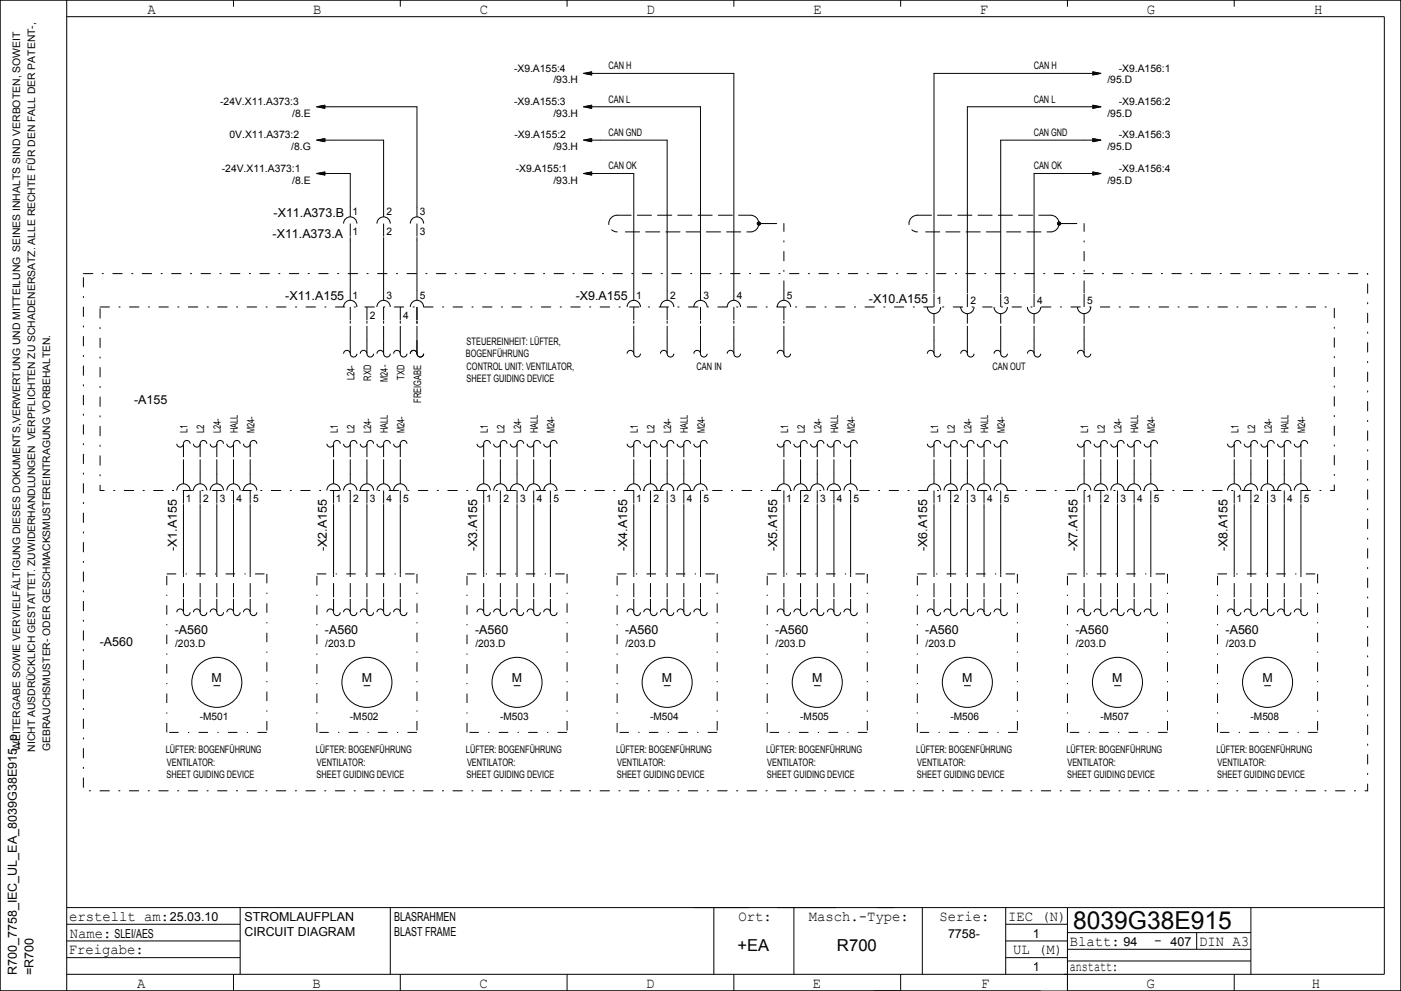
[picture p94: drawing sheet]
<svg xmlns="http://www.w3.org/2000/svg" width="420mm" height="297mm" viewBox="0 0 420 297" stroke-linecap="round" stroke-linejoin="round" font-family="sans-serif">
<defs><g id="words">
<text font-size="7.4" x="321.7" y="278.5">8039G38E915</text>
<g font-size="4.9">
<text x="221" y="285">+EA</text>
<text x="250.9" y="285">R700</text>
</g>
<g font-size="4.4">
<text x="44.3" y="4.2">A</text>
<text x="93.8" y="4.2">B</text>
<text x="143.9" y="4.2">C</text>
<text x="193.9" y="4.2">D</text>
<text x="243.8" y="4.2">E</text>
<text x="293.8" y="4.2">F</text>
<text x="343.8" y="4.2">G</text>
<text x="394" y="4.2">H</text>
<text x="20.7" y="276">erstellt am:</text>
<text x="221.4" y="276">Ort:</text>
<text x="242.5" y="276">Masch.­Type:</text>
<text x="281.6" y="276">Serie:</text>
<text x="302.2" y="276">IEC (N)</text>
<text x="20.9" y="281">Name:</text>
<text x="20.6" y="286">Freigabe:</text>
<text x="303.7" y="286">UL (M)</text>
<text x="320.7" y="283.5">Blatt:</text>
<text x="346" y="283.2">­</text>
<text x="359.5" y="283.5">DIN A3</text>
<text x="320.7" y="291">anstatt:</text>
<text x="41.1" y="296">A</text>
<text x="93.7" y="296">B</text>
<text x="143.7" y="296">C</text>
<text x="193.7" y="296">D</text>
<text x="243.7" y="296">E</text>
<text x="294.1" y="296">F</text>
<text x="343.7" y="296">G</text>
<text x="393.3" y="296">H</text>
</g>
<g font-size="3.7">
<text x="82" y="65">­X11.A373.B</text>
<text x="81.7" y="71.2">­X11.A373.A</text>
<text x="85.5" y="90">­X11.A155</text>
<text x="172.6" y="90">­X9.A155</text>
<text x="260.5" y="90.7">­X10.A155</text>
<text x="40.2" y="121">­A155</text>
<text x="53" y="165.2" transform="rotate(-90 53 165.2)">­X1.A155</text>
<text x="98" y="165.2" transform="rotate(-90 98 165.2)">­X2.A155</text>
<text x="143" y="165.2" transform="rotate(-90 143 165.2)">­X3.A155</text>
<text x="188" y="165.2" transform="rotate(-90 188 165.2)">­X4.A155</text>
<text x="233" y="165.2" transform="rotate(-90 233 165.2)">­X5.A155</text>
<text x="278" y="165.2" transform="rotate(-90 278 165.2)">­X6.A155</text>
<text x="323" y="165.2" transform="rotate(-90 323 165.2)">­X7.A155</text>
<text x="368" y="165.2" transform="rotate(-90 368 165.2)">­X8.A155</text>
<text x="52.4" y="190">­A560</text>
<text x="97.4" y="190">­A560</text>
<text x="142.4" y="190">­A560</text>
<text x="187.4" y="190">­A560</text>
<text x="232.4" y="190">­A560</text>
<text x="277.4" y="190">­A560</text>
<text x="322.4" y="190">­A560</text>
<text x="367.4" y="190">­A560</text>
<text x="29.9" y="193.5">­A560</text>
<text x="63.5" y="204.5">M</text>
<text x="108.4" y="204.5">M</text>
<text x="153.5" y="204.5">M</text>
<text x="198.4" y="204.5">M</text>
<text x="243.4" y="204.5">M</text>
<text x="288.4" y="204.5">M</text>
<text x="333.4" y="204.5">M</text>
<text x="378.5" y="204.5">M</text>
<text x="50.9" y="276">25.03.10</text>
<text x="73.3" y="276">STROMLAUFPLAN</text>
<text x="118.2" y="276">BLASRAHMEN</text>
<text x="34.3" y="281">SLEI/AES</text>
<text x="73.3" y="280.5">CIRCUIT DIAGRAM</text>
<text x="118.2" y="280.5">BLAST FRAME</text>
<text x="284.2" y="281">7758­</text>
<text x="309.6" y="281">1</text>
<text x="336.8" y="283.5">94</text>
<text x="350.9" y="283.5">407</text>
<text x="5" y="292.3" transform="rotate(-90 5 292.3)">R700_7758_IEC_UL_EA_8039G38E915_p</text>
<text x="10" y="292.2" transform="rotate(-90 10 292.2)">=R700</text>
<text x="309.6" y="291">1</text>
</g>
<g font-size="3.1">
<text x="154.1" y="21.5">­X9.A155:4</text>
<text x="182.4" y="20.7">CAN H</text>
<text x="309.9" y="20.7">CAN H</text>
<text x="335.4" y="21.5">­X9.A156:1</text>
<text x="165.9" y="25">/93.H</text>
<text x="332" y="25">/95.D</text>
<text x="66" y="31.5">­24V.X11.A373:3</text>
<text x="87.6" y="35">/8.E</text>
<text x="154.1" y="31.5">­X9.A155:3</text>
<text x="165.9" y="35">/93.H</text>
<text x="182.4" y="30.7">CAN L</text>
<text x="309.9" y="30.7">CAN L</text>
<text x="332" y="35">/95.D</text>
<text x="335.4" y="31.5">­X9.A156:2</text>
<text x="68.8" y="41.5">0V.X11.A373:2</text>
<text x="154.2" y="41.5">­X9.A155:2</text>
<text x="182.4" y="40.7">CAN GND</text>
<text x="309.9" y="40.7">CAN GND</text>
<text x="335.4" y="41.5">­X9.A156:3</text>
<text x="87.3" y="45">/8.G</text>
<text x="165.9" y="45">/93.H</text>
<text x="332" y="45">/95.D</text>
<text x="66.5" y="51.5">­24V.X11.A373:1</text>
<text x="154.6" y="51.5">­X9.A155:1</text>
<text x="182.4" y="50.8">CAN OK</text>
<text x="309.9" y="50.8">CAN OK</text>
<text x="335.4" y="51.5">­X9.A156:4</text>
<text x="87.6" y="55">/8.E</text>
<text x="165.9" y="55">/93.H</text>
<text x="332" y="55">/95.D</text>
<text x="105.7" y="64.5">1</text>
<text x="115.9" y="64.5">2</text>
<text x="125.9" y="64.5">3</text>
<text x="105.7" y="70.5">1</text>
<text x="115.9" y="70.5">2</text>
<text x="125.9" y="70.5">3</text>
<text x="105.7" y="89.5">1</text>
<text x="115.9" y="89.5">3</text>
<text x="125.9" y="89.5">5</text>
<text x="190.7" y="89.5">1</text>
<text x="200.9" y="89.5">2</text>
<text x="210.9" y="89.5">3</text>
<text x="220.9" y="89.5">4</text>
<text x="235.9" y="89.5">5</text>
<text x="110.9" y="95.5">2</text>
<text x="120.9" y="95.5">4</text>
<text x="280.7" y="91">1</text>
<text x="290.9" y="91">2</text>
<text x="300.9" y="91">3</text>
<text x="310.9" y="91">4</text>
<text x="325.9" y="91">5</text>
<text x="139.7" y="107">BOGENFÜHRUNG</text>
<text x="139.9" y="103.3">STEUEREINHEIT: LÜFTER,</text>
<text x="106.2" y="113.8" transform="rotate(-90 106.2 113.8)">L24­</text>
<text x="121.3" y="113.9" transform="rotate(-90 121.3 113.9)">TXD</text>
<text x="139.9" y="110.8">CONTROL UNIT: VENTILATOR,</text>
<text x="208.8" y="110.7">CAN IN</text>
<text x="297.5" y="110.7">CAN OUT</text>
<text x="111.2" y="114.1" transform="rotate(-90 111.2 114.1)">RXD</text>
<text x="116.3" y="114.4" transform="rotate(-90 116.3 114.4)">M24­</text>
<text x="139.9" y="114.5">SHEET GUIDING DEVICE</text>
<text x="126.2" y="120.7" transform="rotate(-90 126.2 120.7)">FREIGABE</text>
<text x="56.2" y="129.8" transform="rotate(-90 56.2 129.8)">L1</text>
<text x="61.2" y="129.8" transform="rotate(-90 61.2 129.8)">L2</text>
<text x="66.3" y="129.8" transform="rotate(-90 66.3 129.8)">L24­</text>
<text x="71.3" y="129.8" transform="rotate(-90 71.3 129.8)">HALL</text>
<text x="76.2" y="129.7" transform="rotate(-90 76.2 129.7)">M24­</text>
<text x="101.3" y="129.8" transform="rotate(-90 101.3 129.8)">L1</text>
<text x="106.2" y="129.8" transform="rotate(-90 106.2 129.8)">L2</text>
<text x="111.2" y="129.8" transform="rotate(-90 111.2 129.8)">L24­</text>
<text x="116.3" y="129.8" transform="rotate(-90 116.3 129.8)">HALL</text>
<text x="121.3" y="129.7" transform="rotate(-90 121.3 129.7)">M24­</text>
<text x="146.2" y="129.8" transform="rotate(-90 146.2 129.8)">L1</text>
<text x="151.3" y="129.8" transform="rotate(-90 151.3 129.8)">L2</text>
<text x="156.3" y="129.8" transform="rotate(-90 156.3 129.8)">L24­</text>
<text x="161.2" y="129.8" transform="rotate(-90 161.2 129.8)">HALL</text>
<text x="166.2" y="129.7" transform="rotate(-90 166.2 129.7)">M24­</text>
<text x="191.2" y="129.8" transform="rotate(-90 191.2 129.8)">L1</text>
<text x="196.2" y="129.8" transform="rotate(-90 196.2 129.8)">L2</text>
<text x="201.2" y="129.8" transform="rotate(-90 201.2 129.8)">L24­</text>
<text x="206.3" y="129.8" transform="rotate(-90 206.3 129.8)">HALL</text>
<text x="211.3" y="129.7" transform="rotate(-90 211.3 129.7)">M24­</text>
<text x="236.2" y="129.8" transform="rotate(-90 236.2 129.8)">L1</text>
<text x="241.3" y="129.8" transform="rotate(-90 241.3 129.8)">L2</text>
<text x="246.2" y="129.8" transform="rotate(-90 246.2 129.8)">L24­</text>
<text x="251.2" y="129.8" transform="rotate(-90 251.2 129.8)">HALL</text>
<text x="256.3" y="129.7" transform="rotate(-90 256.3 129.7)">M24­</text>
<text x="281.2" y="129.8" transform="rotate(-90 281.2 129.8)">L1</text>
<text x="286.2" y="129.8" transform="rotate(-90 286.2 129.8)">L2</text>
<text x="291.3" y="129.8" transform="rotate(-90 291.3 129.8)">L24­</text>
<text x="296.3" y="129.8" transform="rotate(-90 296.3 129.8)">HALL</text>
<text x="301.3" y="129.7" transform="rotate(-90 301.3 129.7)">M24­</text>
<text x="326.2" y="129.8" transform="rotate(-90 326.2 129.8)">L1</text>
<text x="331.3" y="129.8" transform="rotate(-90 331.3 129.8)">L2</text>
<text x="336.2" y="129.8" transform="rotate(-90 336.2 129.8)">L24­</text>
<text x="341.2" y="129.8" transform="rotate(-90 341.2 129.8)">HALL</text>
<text x="346.3" y="129.7" transform="rotate(-90 346.3 129.7)">M24­</text>
<text x="371.2" y="129.8" transform="rotate(-90 371.2 129.8)">L1</text>
<text x="376.2" y="129.8" transform="rotate(-90 376.2 129.8)">L2</text>
<text x="381.3" y="129.8" transform="rotate(-90 381.3 129.8)">L24­</text>
<text x="386.3" y="129.8" transform="rotate(-90 386.3 129.8)">HALL</text>
<text x="391.2" y="129.7" transform="rotate(-90 391.2 129.7)">M24­</text>
<text x="55.7" y="150.5">1</text>
<text x="60.9" y="150.5">2</text>
<text x="65.9" y="150.5">3</text>
<text x="70.9" y="150.5">4</text>
<text x="75.9" y="150.5">5</text>
<text x="100.7" y="150.5">1</text>
<text x="105.9" y="150.5">2</text>
<text x="110.9" y="150.5">3</text>
<text x="115.9" y="150.5">4</text>
<text x="120.9" y="150.5">5</text>
<text x="145.7" y="150.5">1</text>
<text x="150.9" y="150.5">2</text>
<text x="155.9" y="150.5">3</text>
<text x="160.9" y="150.5">4</text>
<text x="165.9" y="150.5">5</text>
<text x="190.7" y="150.5">1</text>
<text x="195.9" y="150.5">2</text>
<text x="200.9" y="150.5">3</text>
<text x="205.9" y="150.5">4</text>
<text x="210.9" y="150.5">5</text>
<text x="235.7" y="150.5">1</text>
<text x="240.9" y="150.5">2</text>
<text x="245.9" y="150.5">3</text>
<text x="250.9" y="150.5">4</text>
<text x="255.9" y="150.5">5</text>
<text x="280.7" y="150.5">1</text>
<text x="285.9" y="150.5">2</text>
<text x="290.9" y="150.5">3</text>
<text x="295.9" y="150.5">4</text>
<text x="300.9" y="150.5">5</text>
<text x="325.7" y="150.5">1</text>
<text x="330.9" y="150.5">2</text>
<text x="335.9" y="150.5">3</text>
<text x="340.9" y="150.5">4</text>
<text x="345.9" y="150.5">5</text>
<text x="370.7" y="150.5">1</text>
<text x="375.9" y="150.5">2</text>
<text x="380.9" y="150.5">3</text>
<text x="385.9" y="150.5">4</text>
<text x="390.9" y="150.5">5</text>
<text x="52.5" y="193.9">/203.D</text>
<text x="97.5" y="193.9">/203.D</text>
<text x="142.5" y="193.9">/203.D</text>
<text x="187.5" y="193.9">/203.D</text>
<text x="232.5" y="193.9">/203.D</text>
<text x="277.5" y="193.9">/203.D</text>
<text x="322.5" y="193.9">/203.D</text>
<text x="367.5" y="193.9">/203.D</text>
<text x="59.9" y="215.7">­M501</text>
<text x="104.9" y="215.7">­M502</text>
<text x="149.9" y="215.7">­M503</text>
<text x="194.9" y="215.7">­M504</text>
<text x="239.9" y="215.7">­M505</text>
<text x="284.9" y="215.7">­M506</text>
<text x="329.9" y="215.7">­M507</text>
<text x="374.9" y="215.7">­M508</text>
<text x="6" y="225" transform="rotate(-90 6 225)">WEITERGABE SOWIE VERVIELFÄLTIGUNG DIESES DOKUMENTS,VERWERTUNG UND MITTEILUNG SEINES INHALTS SIND VERBOTEN, SOWEIT</text>
<text x="10.5" y="225.3" transform="rotate(-90 10.5 225.3)">NICHT AUSDRÜCKLICH GESTATTET. ZUWIDERHANDLUNGEN VERPFLICHTEN ZU SCHADENERSATZ. ALLE RECHTE FÜR DEN FALL DER PATENT­,</text>
<text x="15" y="225.1" transform="rotate(-90 15 225.1)">GEBRAUCHSMUSTER­ ODER GESCHMACKSMUSTEREINTRAGUNG VORBEHALTEN.</text>
<text x="49.7" y="225.8">LÜFTER: BOGENFÜHRUNG</text>
<text x="94.7" y="225.8">LÜFTER: BOGENFÜHRUNG</text>
<text x="139.7" y="225.8">LÜFTER: BOGENFÜHRUNG</text>
<text x="184.7" y="225.8">LÜFTER: BOGENFÜHRUNG</text>
<text x="229.7" y="225.8">LÜFTER: BOGENFÜHRUNG</text>
<text x="274.7" y="225.8">LÜFTER: BOGENFÜHRUNG</text>
<text x="319.7" y="225.8">LÜFTER: BOGENFÜHRUNG</text>
<text x="364.7" y="225.8">LÜFTER: BOGENFÜHRUNG</text>
<text x="49.9" y="233.3">SHEET GUIDING DEVICE</text>
<text x="50" y="229.5">VENTILATOR:</text>
<text x="94.9" y="233.3">SHEET GUIDING DEVICE</text>
<text x="95" y="229.5">VENTILATOR:</text>
<text x="139.9" y="233.3">SHEET GUIDING DEVICE</text>
<text x="140" y="229.5">VENTILATOR:</text>
<text x="184.9" y="233.3">SHEET GUIDING DEVICE</text>
<text x="185" y="229.5">VENTILATOR:</text>
<text x="229.9" y="233.3">SHEET GUIDING DEVICE</text>
<text x="230" y="229.5">VENTILATOR:</text>
<text x="274.9" y="233.3">SHEET GUIDING DEVICE</text>
<text x="275" y="229.5">VENTILATOR:</text>
<text x="319.9" y="233.3">SHEET GUIDING DEVICE</text>
<text x="320" y="229.5">VENTILATOR:</text>
<text x="364.9" y="233.3">SHEET GUIDING DEVICE</text>
<text x="365" y="229.5">VENTILATOR:</text>
</g>
</g></defs>
<path d="M230 67h5M320 67h5M25 82h385v155h-385zM30 92h370v55h-370zM235 87v-20M325 87v-20" fill="none" stroke="#000" stroke-width=".3" stroke-dasharray="2.8 2.8 .4 2.8"/>
<g fill="none" stroke="#000" stroke-width=".3" stroke-dasharray="4.2 1.8">
<path d="M185 64.5h40M185 64.5a2.5 2.5 0 0 0-2.5 2.5 2.5 2.5 0 0 0 2.5 2.5M187.5 69.5h37.5M275 64.5h40M275 64.5a2.5 2.5 0 0 0-2.5 2.5 2.5 2.5 0 0 0 2.5 2.5M277.5 69.5h37.5M105 102v-5M110 102v-5M115 102v-5M120 102v-5M125 102v-5M190 102v-5"/>
<path d="M200 102v-5M210 102v-5M220 102v-5M235 102v-5M280 102v-5M290 102v-5M300 102v-5M310 102v-5M325 102v-5M55 142v-5M60 142v-5M65 142v-5"/>
<path d="M70 142v-5M75 142v-5M100 142v-5M105 142v-5M110 142v-5M115 142v-5M120 142v-5M145 142v-5M150 142v-5M155 142v-5M160 142v-5M165 142v-5"/>
<path d="M190 142v-5M195 142v-5M200 142v-5M205 142v-5M210 142v-5M235 142v-5M240 142v-5M245 142v-5M250 142v-5M255 142v-5M280 142v-5M285 142v-5"/>
<path d="M290 142v-5M295 142v-5M300 142v-5M325 142v-5M330 142v-5M335 142v-5M340 142v-5M345 142v-5M370 142v-5M375 142v-5M380 142v-5M385 142v-5"/>
<path d="M390 142v-5"/>
</g>
<g fill="none" stroke="#000" stroke-width=".3">
<path d="M0 0h420v297h-420zM20 0v297M20 5h395v287h-395M70 0v2M120 0v2M170 0v2M220 0v2M270 0v2M320 0v2M370 0v2M94.9 32h30.1v33M94.9 32l2.6 .5"/>
<path d="M95.5 31.9h2M95.6 32.1h1.9M96 32.2h1.5M96 31.8h1.5M96.5 32.3h1M96.5 31.7h1M97.1 32.4h.4M97.1 31.6h.4M97.5 31.5l-2.6 .5M174.9 22h45.1v68M174.9 32h35.1v58M174.9 32l2.6 .5"/>
<path d="M174.9 22l2.6 .5M175.5 31.9h2M175.5 21.9h2M175.6 32.1h1.9M175.6 22.1h1.9M176 32.2h1.5M176 31.8h1.5M176 22.2h1.5M176 21.8h1.5M176.5 32.3h1M176.5 31.7h1M176.5 22.3h1"/>
<path d="M176.5 21.7h1M177.1 32.4h.4M177.1 31.6h.4M177.1 22.4h.4M177.1 21.6h.4M177.5 31.5l-2.6 .5M177.5 21.5l-2.6 .5M327.5 32.4h.4M327.5 32.3h1M327.5 32.2h1.5M327.5 32.1h2M327.5 31.9h1.9"/>
<path d="M327.5 31.8h1.5M327.5 31.7h1M327.5 31.6h.4M327.5 31.5l2.6 .5M327.5 22.4h.4M327.5 22.3h1M327.5 22.2h1.5M327.5 22.1h2M327.5 21.9h1.9M327.5 21.8h1.5M327.5 21.7h1M327.5 21.6h.4"/>
<path d="M327.5 21.5l2.6 .5M330.1 22h-50.1v65.9M330.1 32h-40.1v55.9M330.1 32l-2.6 .5M330.1 22l-2.6 .5M94.9 52h10.1v13M94.9 42h20.1v23M94.9 42l2.6 .5M94.9 52l2.6 .5M95.5 41.9h2M95.5 51.9h2M95.6 42.1h1.9"/>
<path d="M95.6 52.1h1.9M96 42.2h1.5M96 41.8h1.5M96 52.2h1.5M96 51.8h1.5M96.5 42.3h1M96.5 41.7h1M96.5 52.3h1M96.5 51.7h1M97.1 42.4h.4M97.1 41.6h.4M97.1 52.4h.4"/>
<path d="M97.1 51.6h.4M97.5 41.5l-2.6 .5M97.5 51.5l-2.6 .5M174.9 52h15.1v38M174.9 42h25.1v48M174.9 42l2.6 .5M174.9 52l2.6 .5M175.5 41.9h2M175.5 51.9h2M175.6 42.1h1.9M175.6 52.1h1.9M176 42.2h1.5"/>
<path d="M176 41.8h1.5M176 52.2h1.5M176 51.8h1.5M176.5 42.3h1M176.5 41.7h1M176.5 52.3h1M176.5 51.7h1M177.1 42.4h.4M177.1 41.6h.4M177.1 52.4h.4M177.1 51.6h.4M177.5 41.5l-2.6 .5"/>
<path d="M177.5 51.5l-2.6 .5M327.5 42.4h.4M327.5 42.3h1M327.5 42.2h1.5M327.5 42.1h2M327.5 41.9h1.9M327.5 41.8h1.5M327.5 41.7h1M327.5 41.6h.4M327.5 52.4h.4M327.5 52.3h1M327.5 52.2h1.5"/>
<path d="M327.5 52.1h2M327.5 51.9h1.9M327.5 51.8h1.5M327.5 51.7h1M327.5 51.6h.4M327.5 41.5l2.6 .5M327.5 51.5l2.6 .5M330.1 42h-30.1v45.9M330.1 52h-20.1v35.9M330.1 42l-2.6 .5M330.1 52l-2.6 .5M103 67a2 2 0 0 1 2-2 2 2 0 0 1 2 2"/>
<path d="M105 67v3.9M105 71.1v18.9M113 67a2 2 0 0 1 2-2 2 2 0 0 1 2 2M115 67v3.9M115 71.1v18.9M123 67a2 2 0 0 1 2-2 2 2 0 0 1 2 2M125 67v3.9M125 71.1v18.9M225 64.5a2.5 2.5 0 0 1 2.5 2.5 2.5 2.5 0 0 1-2.5 2.5M315 64.5a2.5 2.5 0 0 1 2.5 2.5 2.5 2.5 0 0 1-2.5 2.5M103 92a2 2 0 0 1 2-2 2 2 0 0 1 2 2M105 92v3.9"/>
<path d="M105 96.1v.9M110 92v3.9M110 96.1v.9M113 92a2 2 0 0 1 2-2 2 2 0 0 1 2 2M115 92v3.9M115 96.1v.9M120 92v3.9M120 96.1v.9M123 92a2 2 0 0 1 2-2 2 2 0 0 1 2 2M125 92v3.9M125 96.1v.9M188 92a2 2 0 0 1 2-2 2 2 0 0 1 2 2"/>
<path d="M190 92v3.9M190 96.1v.9M198 92a2 2 0 0 1 2-2 2 2 0 0 1 2 2M200 92v3.9M200 96.1v.9M208 92a2 2 0 0 1 2-2 2 2 0 0 1 2 2M210 92v3.9M210 96.1v.9M218 92a2 2 0 0 1 2-2 2 2 0 0 1 2 2M220 92v3.9M220 96.1v.9M233 92a2 2 0 0 1 2-2 2 2 0 0 1 2 2"/>
<path d="M235 87v3M235 92v3.9M235 96.1v.9M278 92a2 2 0 0 0 2 2 2 2 0 0 0 2-2M280 88.1v3.9M280 94v3M288 92a2 2 0 0 0 2 2 2 2 0 0 0 2-2M290 88.1v3.9M290 94v3M298 92a2 2 0 0 0 2 2 2 2 0 0 0 2-2M300 88.1v3.9M300 94v3"/>
<path d="M308 92a2 2 0 0 0 2 2 2 2 0 0 0 2-2M310 88.1v3.9M310 94v3M323 92a2 2 0 0 0 2 2 2 2 0 0 0 2-2M325 87v.9M325 88.1v3.9M325 94v3M103 106a1 1 0 0 1 1-1 1 1 0 0 1 1 1M105 106a1 1 0 0 0 1 1 1 1 0 0 0 1-1M105 102v4M108 106a1 1 0 0 1 1-1 1 1 0 0 1 1 1M110 106a1 1 0 0 0 1 1 1 1 0 0 0 1-1"/>
<path d="M110 102v4M113 106a1 1 0 0 1 1-1 1 1 0 0 1 1 1M115 106a1 1 0 0 0 1 1 1 1 0 0 0 1-1M115 102v4M118 106a1 1 0 0 1 1-1 1 1 0 0 1 1 1M120 106a1 1 0 0 0 1 1 1 1 0 0 0 1-1M120 102v4M123 106a1 1 0 0 1 1-1 1 1 0 0 1 1 1M125 106a1 1 0 0 0 1 1 1 1 0 0 0 1-1M125 102v4M188 106a1 1 0 0 1 1-1 1 1 0 0 1 1 1M190 106a1 1 0 0 0 1 1 1 1 0 0 0 1-1"/>
<path d="M190 102v4M198 106a1 1 0 0 1 1-1 1 1 0 0 1 1 1M200 106a1 1 0 0 0 1 1 1 1 0 0 0 1-1M200 102v4M208 106a1 1 0 0 1 1-1 1 1 0 0 1 1 1M210 106a1 1 0 0 0 1 1 1 1 0 0 0 1-1M210 102v4M218 106a1 1 0 0 1 1-1 1 1 0 0 1 1 1M220 106a1 1 0 0 0 1 1 1 1 0 0 0 1-1M220 102v4M233 106a1 1 0 0 1 1-1 1 1 0 0 1 1 1M235 106a1 1 0 0 0 1 1 1 1 0 0 0 1-1"/>
<path d="M235 102v4M278 106a1 1 0 0 1 1-1 1 1 0 0 1 1 1M280 106a1 1 0 0 0 1 1 1 1 0 0 0 1-1M280 102v4M288 106a1 1 0 0 1 1-1 1 1 0 0 1 1 1M290 106a1 1 0 0 0 1 1 1 1 0 0 0 1-1M290 102v4M298 106a1 1 0 0 1 1-1 1 1 0 0 1 1 1M300 106a1 1 0 0 0 1 1 1 1 0 0 0 1-1M300 102v4M308 106a1 1 0 0 1 1-1 1 1 0 0 1 1 1M310 106a1 1 0 0 0 1 1 1 1 0 0 0 1-1"/>
<path d="M310 102v4M323 106a1 1 0 0 1 1-1 1 1 0 0 1 1 1M325 106a1 1 0 0 0 1 1 1 1 0 0 0 1-1M325 102v4M53 133a1 1 0 0 0 1 1 1 1 0 0 0 1-1M55 133a1 1 0 0 1 1-1 1 1 0 0 1 1 1M55 133v4M58 133a1 1 0 0 0 1 1 1 1 0 0 0 1-1M60 133a1 1 0 0 1 1-1 1 1 0 0 1 1 1M60 133v4M63 133a1 1 0 0 0 1 1 1 1 0 0 0 1-1M65 133a1 1 0 0 1 1-1 1 1 0 0 1 1 1"/>
<path d="M65 133v4M68 133a1 1 0 0 0 1 1 1 1 0 0 0 1-1M70 133a1 1 0 0 1 1-1 1 1 0 0 1 1 1M70 133v4M73 133a1 1 0 0 0 1 1 1 1 0 0 0 1-1M75 133a1 1 0 0 1 1-1 1 1 0 0 1 1 1M75 133v4M98 133a1 1 0 0 0 1 1 1 1 0 0 0 1-1M100 133a1 1 0 0 1 1-1 1 1 0 0 1 1 1M100 133v4M103 133a1 1 0 0 0 1 1 1 1 0 0 0 1-1M105 133a1 1 0 0 1 1-1 1 1 0 0 1 1 1"/>
<path d="M105 133v4M108 133a1 1 0 0 0 1 1 1 1 0 0 0 1-1M110 133a1 1 0 0 1 1-1 1 1 0 0 1 1 1M110 133v4M113 133a1 1 0 0 0 1 1 1 1 0 0 0 1-1M115 133a1 1 0 0 1 1-1 1 1 0 0 1 1 1M115 133v4M118 133a1 1 0 0 0 1 1 1 1 0 0 0 1-1M120 133a1 1 0 0 1 1-1 1 1 0 0 1 1 1M120 133v4M143 133a1 1 0 0 0 1 1 1 1 0 0 0 1-1M145 133a1 1 0 0 1 1-1 1 1 0 0 1 1 1"/>
<path d="M145 133v4M148 133a1 1 0 0 0 1 1 1 1 0 0 0 1-1M150 133a1 1 0 0 1 1-1 1 1 0 0 1 1 1M150 133v4M153 133a1 1 0 0 0 1 1 1 1 0 0 0 1-1M155 133a1 1 0 0 1 1-1 1 1 0 0 1 1 1M155 133v4M158 133a1 1 0 0 0 1 1 1 1 0 0 0 1-1M160 133a1 1 0 0 1 1-1 1 1 0 0 1 1 1M160 133v4M163 133a1 1 0 0 0 1 1 1 1 0 0 0 1-1M165 133a1 1 0 0 1 1-1 1 1 0 0 1 1 1"/>
<path d="M165 133v4M188 133a1 1 0 0 0 1 1 1 1 0 0 0 1-1M190 133a1 1 0 0 1 1-1 1 1 0 0 1 1 1M190 133v4M193 133a1 1 0 0 0 1 1 1 1 0 0 0 1-1M195 133a1 1 0 0 1 1-1 1 1 0 0 1 1 1M195 133v4M198 133a1 1 0 0 0 1 1 1 1 0 0 0 1-1M200 133a1 1 0 0 1 1-1 1 1 0 0 1 1 1M200 133v4M203 133a1 1 0 0 0 1 1 1 1 0 0 0 1-1M205 133a1 1 0 0 1 1-1 1 1 0 0 1 1 1"/>
<path d="M205 133v4M208 133a1 1 0 0 0 1 1 1 1 0 0 0 1-1M210 133a1 1 0 0 1 1-1 1 1 0 0 1 1 1M210 133v4M233 133a1 1 0 0 0 1 1 1 1 0 0 0 1-1M235 133a1 1 0 0 1 1-1 1 1 0 0 1 1 1M235 133v4M238 133a1 1 0 0 0 1 1 1 1 0 0 0 1-1M240 133a1 1 0 0 1 1-1 1 1 0 0 1 1 1M240 133v4M243 133a1 1 0 0 0 1 1 1 1 0 0 0 1-1M245 133a1 1 0 0 1 1-1 1 1 0 0 1 1 1"/>
<path d="M245 133v4M248 133a1 1 0 0 0 1 1 1 1 0 0 0 1-1M250 133a1 1 0 0 1 1-1 1 1 0 0 1 1 1M250 133v4M253 133a1 1 0 0 0 1 1 1 1 0 0 0 1-1M255 133a1 1 0 0 1 1-1 1 1 0 0 1 1 1M255 133v4M278 133a1 1 0 0 0 1 1 1 1 0 0 0 1-1M280 133a1 1 0 0 1 1-1 1 1 0 0 1 1 1M280 133v4M283 133a1 1 0 0 0 1 1 1 1 0 0 0 1-1M285 133a1 1 0 0 1 1-1 1 1 0 0 1 1 1"/>
<path d="M285 133v4M288 133a1 1 0 0 0 1 1 1 1 0 0 0 1-1M290 133a1 1 0 0 1 1-1 1 1 0 0 1 1 1M290 133v4M293 133a1 1 0 0 0 1 1 1 1 0 0 0 1-1M295 133a1 1 0 0 1 1-1 1 1 0 0 1 1 1M295 133v4M298 133a1 1 0 0 0 1 1 1 1 0 0 0 1-1M300 133a1 1 0 0 1 1-1 1 1 0 0 1 1 1M300 133v4M323 133a1 1 0 0 0 1 1 1 1 0 0 0 1-1M325 133a1 1 0 0 1 1-1 1 1 0 0 1 1 1"/>
<path d="M325 133v4M328 133a1 1 0 0 0 1 1 1 1 0 0 0 1-1M330 133a1 1 0 0 1 1-1 1 1 0 0 1 1 1M330 133v4M333 133a1 1 0 0 0 1 1 1 1 0 0 0 1-1M335 133a1 1 0 0 1 1-1 1 1 0 0 1 1 1M335 133v4M338 133a1 1 0 0 0 1 1 1 1 0 0 0 1-1M340 133a1 1 0 0 1 1-1 1 1 0 0 1 1 1M340 133v4M343 133a1 1 0 0 0 1 1 1 1 0 0 0 1-1M345 133a1 1 0 0 1 1-1 1 1 0 0 1 1 1"/>
<path d="M345 133v4M368 133a1 1 0 0 0 1 1 1 1 0 0 0 1-1M370 133a1 1 0 0 1 1-1 1 1 0 0 1 1 1M370 133v4M373 133a1 1 0 0 0 1 1 1 1 0 0 0 1-1M375 133a1 1 0 0 1 1-1 1 1 0 0 1 1 1M375 133v4M378 133a1 1 0 0 0 1 1 1 1 0 0 0 1-1M380 133a1 1 0 0 1 1-1 1 1 0 0 1 1 1M380 133v4M383 133a1 1 0 0 0 1 1 1 1 0 0 0 1-1M385 133a1 1 0 0 1 1-1 1 1 0 0 1 1 1"/>
<path d="M385 133v4M388 133a1 1 0 0 0 1 1 1 1 0 0 0 1-1M390 133a1 1 0 0 1 1-1 1 1 0 0 1 1 1M390 133v4M53 147a2 2 0 0 1 2-2 2 2 0 0 1 2 2M55 142v3M55 147v3.9M55 151.1v20.9M58 147a2 2 0 0 1 2-2 2 2 0 0 1 2 2M60 142v3M60 147v3.9M60 151.1v20.9"/>
<path d="M63 147a2 2 0 0 1 2-2 2 2 0 0 1 2 2M65 142v3M65 147v3.9M65 151.1v20.9M68 147a2 2 0 0 1 2-2 2 2 0 0 1 2 2M70 142v3M70 147v3.9M70 151.1v20.9M73 147a2 2 0 0 1 2-2 2 2 0 0 1 2 2M75 142v3M75 147v3.9M75 151.1v20.9"/>
<path d="M98 147a2 2 0 0 1 2-2 2 2 0 0 1 2 2M100 142v3M100 147v3.9M100 151.1v20.9M103 147a2 2 0 0 1 2-2 2 2 0 0 1 2 2M105 142v3M105 147v3.9M105 151.1v20.9M108 147a2 2 0 0 1 2-2 2 2 0 0 1 2 2M110 142v3M110 147v3.9M110 151.1v20.9"/>
<path d="M113 147a2 2 0 0 1 2-2 2 2 0 0 1 2 2M115 142v3M115 147v3.9M115 151.1v20.9M118 147a2 2 0 0 1 2-2 2 2 0 0 1 2 2M120 142v3M120 147v3.9M120 151.1v20.9M143 147a2 2 0 0 1 2-2 2 2 0 0 1 2 2M145 142v3M145 147v3.9M145 151.1v20.9"/>
<path d="M148 147a2 2 0 0 1 2-2 2 2 0 0 1 2 2M150 142v3M150 147v3.9M150 151.1v20.9M153 147a2 2 0 0 1 2-2 2 2 0 0 1 2 2M155 142v3M155 147v3.9M155 151.1v20.9M158 147a2 2 0 0 1 2-2 2 2 0 0 1 2 2M160 142v3M160 147v3.9M160 151.1v20.9"/>
<path d="M163 147a2 2 0 0 1 2-2 2 2 0 0 1 2 2M165 142v3M165 147v3.9M165 151.1v20.9M188 147a2 2 0 0 1 2-2 2 2 0 0 1 2 2M190 142v3M190 147v3.9M190 151.1v20.9M193 147a2 2 0 0 1 2-2 2 2 0 0 1 2 2M195 142v3M195 147v3.9M195 151.1v20.9"/>
<path d="M198 147a2 2 0 0 1 2-2 2 2 0 0 1 2 2M200 142v3M200 147v3.9M200 151.1v20.9M203 147a2 2 0 0 1 2-2 2 2 0 0 1 2 2M205 142v3M205 147v3.9M205 151.1v20.9M208 147a2 2 0 0 1 2-2 2 2 0 0 1 2 2M210 142v3M210 147v3.9M210 151.1v20.9"/>
<path d="M233 147a2 2 0 0 1 2-2 2 2 0 0 1 2 2M235 142v3M235 147v3.9M235 151.1v20.9M238 147a2 2 0 0 1 2-2 2 2 0 0 1 2 2M240 142v3M240 147v3.9M240 151.1v20.9M243 147a2 2 0 0 1 2-2 2 2 0 0 1 2 2M245 142v3M245 147v3.9M245 151.1v20.9"/>
<path d="M248 147a2 2 0 0 1 2-2 2 2 0 0 1 2 2M250 142v3M250 147v3.9M250 151.1v20.9M253 147a2 2 0 0 1 2-2 2 2 0 0 1 2 2M255 142v3M255 147v3.9M255 151.1v20.9M278 147a2 2 0 0 1 2-2 2 2 0 0 1 2 2M280 142v3M280 147v3.9M280 151.1v20.9"/>
<path d="M283 147a2 2 0 0 1 2-2 2 2 0 0 1 2 2M285 142v3M285 147v3.9M285 151.1v20.9M288 147a2 2 0 0 1 2-2 2 2 0 0 1 2 2M290 142v3M290 147v3.9M290 151.1v20.9M293 147a2 2 0 0 1 2-2 2 2 0 0 1 2 2M295 142v3M295 147v3.9M295 151.1v20.9"/>
<path d="M298 147a2 2 0 0 1 2-2 2 2 0 0 1 2 2M300 142v3M300 147v3.9M300 151.1v20.9M323 147a2 2 0 0 1 2-2 2 2 0 0 1 2 2M325 142v3M325 147v3.9M325 151.1v20.9M328 147a2 2 0 0 1 2-2 2 2 0 0 1 2 2M330 142v3M330 147v3.9M330 151.1v20.9"/>
<path d="M333 147a2 2 0 0 1 2-2 2 2 0 0 1 2 2M335 142v3M335 147v3.9M335 151.1v20.9M338 147a2 2 0 0 1 2-2 2 2 0 0 1 2 2M340 142v3M340 147v3.9M340 151.1v20.9M343 147a2 2 0 0 1 2-2 2 2 0 0 1 2 2M345 142v3M345 147v3.9M345 151.1v20.9"/>
<path d="M368 147a2 2 0 0 1 2-2 2 2 0 0 1 2 2M370 142v3M370 147v3.9M370 151.1v20.9M373 147a2 2 0 0 1 2-2 2 2 0 0 1 2 2M375 142v3M375 147v3.9M375 151.1v20.9M378 147a2 2 0 0 1 2-2 2 2 0 0 1 2 2M380 142v3M380 147v3.9M380 151.1v20.9"/>
<path d="M383 147a2 2 0 0 1 2-2 2 2 0 0 1 2 2M385 142v3M385 147v3.9M385 151.1v20.9M388 147a2 2 0 0 1 2-2 2 2 0 0 1 2 2M390 142v3M390 147v3.9M390 151.1v20.9M55 179.5v4M60 179.5v4M65 179.5v4M70 179.5v4"/>
<path d="M75 179.5v4M100 179.5v4M105 179.5v4M110 179.5v4M115 179.5v4M120 179.5v4M145 179.5v4M150 179.5v4M155 179.5v4M160 179.5v4M165 179.5v4M190 179.5v4"/>
<path d="M195 179.5v4M200 179.5v4M205 179.5v4M210 179.5v4M235 179.5v4M240 179.5v4M245 179.5v4M250 179.5v4M255 179.5v4M280 179.5v4M285 179.5v4M290 179.5v4"/>
<path d="M295 179.5v4M300 179.5v4M325 179.5v4M330 179.5v4M335 179.5v4M340 179.5v4M345 179.5v4M370 179.5v4M375 179.5v4M380 179.5v4M385 179.5v4M390 179.5v4"/>
<path d="M53 183.5a1 1 0 0 1 1-1 1 1 0 0 1 1 1M55 183.5a1 1 0 0 0 1 1 1 1 0 0 0 1-1M58 183.5a1 1 0 0 1 1-1 1 1 0 0 1 1 1M60 183.5a1 1 0 0 0 1 1 1 1 0 0 0 1-1M63 183.5a1 1 0 0 1 1-1 1 1 0 0 1 1 1M65 183.5a1 1 0 0 0 1 1 1 1 0 0 0 1-1M68 183.5a1 1 0 0 1 1-1 1 1 0 0 1 1 1M70 183.5a1 1 0 0 0 1 1 1 1 0 0 0 1-1M73 183.5a1 1 0 0 1 1-1 1 1 0 0 1 1 1M75 183.5a1 1 0 0 0 1 1 1 1 0 0 0 1-1M98 183.5a1 1 0 0 1 1-1 1 1 0 0 1 1 1M100 183.5a1 1 0 0 0 1 1 1 1 0 0 0 1-1"/>
<path d="M103 183.5a1 1 0 0 1 1-1 1 1 0 0 1 1 1M105 183.5a1 1 0 0 0 1 1 1 1 0 0 0 1-1M108 183.5a1 1 0 0 1 1-1 1 1 0 0 1 1 1M110 183.5a1 1 0 0 0 1 1 1 1 0 0 0 1-1M113 183.5a1 1 0 0 1 1-1 1 1 0 0 1 1 1M115 183.5a1 1 0 0 0 1 1 1 1 0 0 0 1-1M118 183.5a1 1 0 0 1 1-1 1 1 0 0 1 1 1M120 183.5a1 1 0 0 0 1 1 1 1 0 0 0 1-1M143 183.5a1 1 0 0 1 1-1 1 1 0 0 1 1 1M145 183.5a1 1 0 0 0 1 1 1 1 0 0 0 1-1M148 183.5a1 1 0 0 1 1-1 1 1 0 0 1 1 1M150 183.5a1 1 0 0 0 1 1 1 1 0 0 0 1-1"/>
<path d="M153 183.5a1 1 0 0 1 1-1 1 1 0 0 1 1 1M155 183.5a1 1 0 0 0 1 1 1 1 0 0 0 1-1M158 183.5a1 1 0 0 1 1-1 1 1 0 0 1 1 1M160 183.5a1 1 0 0 0 1 1 1 1 0 0 0 1-1M163 183.5a1 1 0 0 1 1-1 1 1 0 0 1 1 1M165 183.5a1 1 0 0 0 1 1 1 1 0 0 0 1-1M188 183.5a1 1 0 0 1 1-1 1 1 0 0 1 1 1M190 183.5a1 1 0 0 0 1 1 1 1 0 0 0 1-1M193 183.5a1 1 0 0 1 1-1 1 1 0 0 1 1 1M195 183.5a1 1 0 0 0 1 1 1 1 0 0 0 1-1M198 183.5a1 1 0 0 1 1-1 1 1 0 0 1 1 1M200 183.5a1 1 0 0 0 1 1 1 1 0 0 0 1-1"/>
<path d="M203 183.5a1 1 0 0 1 1-1 1 1 0 0 1 1 1M205 183.5a1 1 0 0 0 1 1 1 1 0 0 0 1-1M208 183.5a1 1 0 0 1 1-1 1 1 0 0 1 1 1M210 183.5a1 1 0 0 0 1 1 1 1 0 0 0 1-1M233 183.5a1 1 0 0 1 1-1 1 1 0 0 1 1 1M235 183.5a1 1 0 0 0 1 1 1 1 0 0 0 1-1M238 183.5a1 1 0 0 1 1-1 1 1 0 0 1 1 1M240 183.5a1 1 0 0 0 1 1 1 1 0 0 0 1-1M243 183.5a1 1 0 0 1 1-1 1 1 0 0 1 1 1M245 183.5a1 1 0 0 0 1 1 1 1 0 0 0 1-1M248 183.5a1 1 0 0 1 1-1 1 1 0 0 1 1 1M250 183.5a1 1 0 0 0 1 1 1 1 0 0 0 1-1"/>
<path d="M253 183.5a1 1 0 0 1 1-1 1 1 0 0 1 1 1M255 183.5a1 1 0 0 0 1 1 1 1 0 0 0 1-1M278 183.5a1 1 0 0 1 1-1 1 1 0 0 1 1 1M280 183.5a1 1 0 0 0 1 1 1 1 0 0 0 1-1M283 183.5a1 1 0 0 1 1-1 1 1 0 0 1 1 1M285 183.5a1 1 0 0 0 1 1 1 1 0 0 0 1-1M288 183.5a1 1 0 0 1 1-1 1 1 0 0 1 1 1M290 183.5a1 1 0 0 0 1 1 1 1 0 0 0 1-1M293 183.5a1 1 0 0 1 1-1 1 1 0 0 1 1 1M295 183.5a1 1 0 0 0 1 1 1 1 0 0 0 1-1M298 183.5a1 1 0 0 1 1-1 1 1 0 0 1 1 1M300 183.5a1 1 0 0 0 1 1 1 1 0 0 0 1-1"/>
<path d="M323 183.5a1 1 0 0 1 1-1 1 1 0 0 1 1 1M325 183.5a1 1 0 0 0 1 1 1 1 0 0 0 1-1M328 183.5a1 1 0 0 1 1-1 1 1 0 0 1 1 1M330 183.5a1 1 0 0 0 1 1 1 1 0 0 0 1-1M333 183.5a1 1 0 0 1 1-1 1 1 0 0 1 1 1M335 183.5a1 1 0 0 0 1 1 1 1 0 0 0 1-1M338 183.5a1 1 0 0 1 1-1 1 1 0 0 1 1 1M340 183.5a1 1 0 0 0 1 1 1 1 0 0 0 1-1M343 183.5a1 1 0 0 1 1-1 1 1 0 0 1 1 1M345 183.5a1 1 0 0 0 1 1 1 1 0 0 0 1-1M368 183.5a1 1 0 0 1 1-1 1 1 0 0 1 1 1M370 183.5a1 1 0 0 0 1 1 1 1 0 0 0 1-1"/>
<path d="M373 183.5a1 1 0 0 1 1-1 1 1 0 0 1 1 1M375 183.5a1 1 0 0 0 1 1 1 1 0 0 0 1-1M378 183.5a1 1 0 0 1 1-1 1 1 0 0 1 1 1M380 183.5a1 1 0 0 0 1 1 1 1 0 0 0 1-1M383 183.5a1 1 0 0 1 1-1 1 1 0 0 1 1 1M385 183.5a1 1 0 0 0 1 1 1 1 0 0 0 1-1M388 183.5a1 1 0 0 1 1-1 1 1 0 0 1 1 1M390 183.5a1 1 0 0 0 1 1 1 1 0 0 0 1-1M64 205.5h2M109 205.5h2M154 205.5h2M199 205.5h2"/>
<path d="M244 205.5h2M289 205.5h2M334 205.5h2M379 205.5h2M20 277h52M20 272h395M72 272v20M117 272v20M214 272v20M238 272v20M276.5 272v20M301.5 272v20"/>
<path d="M301.5 277h18.5M320 272v25h100v-297h-420v297h312M320 279.5h55M358.7 279.5v5M375 272v20M20 287h52M20 282h52M70 292v5M120 292v5M170 292v5M220 292v5M270 292v5"/>
<path d="M301.5 287h18.5M301.5 282h18.5M320 284.5h55M320 288h55M370 292v5"/>
<circle cx="227.5" cy="67" r=".4"/>
<circle cx="227.5" cy="67" r=".5"/>
<circle cx="227.5" cy="67" r=".3"/>
<circle cx="227.5" cy="67" r=".2"/>
<circle cx="227.5" cy="67" r=".1"/>
<circle cx="317.5" cy="67" r=".5"/>
<circle cx="317.5" cy="67" r=".4"/>
<circle cx="317.5" cy="67" r=".3"/>
<circle cx="317.5" cy="67" r=".2"/>
<circle cx="317.5" cy="67" r=".1"/>
<circle cx="65" cy="204.5" r="7.5"/>
<circle cx="110" cy="204.5" r="7.5"/>
<circle cx="155" cy="204.5" r="7.5"/>
<circle cx="200" cy="204.5" r="7.5"/>
<circle cx="245" cy="204.5" r="7.5"/>
<circle cx="290" cy="204.5" r="7.5"/>
<circle cx="335" cy="204.5" r="7.5"/>
<circle cx="380" cy="204.5" r="7.5"/>
</g>
<g fill="none" stroke="#000" stroke-width=".3" stroke-dasharray="4.2 1.8" stroke-linecap="butt">
<path d="M230 67h-2.5M320 67h-2.5M55 179v-6.9M60 179v-6.9M65 179v-6.9M70 179v-6.9M75 179v-6.9M100 179v-6.9M105 179v-6.9M110 179v-6.9M115 179v-6.9M120 179v-6.9"/>
<path d="M145 179v-6.9M150 179v-6.9M155 179v-6.9M160 179v-6.9M165 179v-6.9M190 179v-6.9M195 179v-6.9M200 179v-6.9M205 179v-6.9M210 179v-6.9M235 179v-6.9M240 179v-6.9"/>
<path d="M245 179v-6.9M250 179v-6.9M255 179v-6.9M280 179v-6.9M285 179v-6.9M290 179v-6.9M295 179v-6.9M300 179v-6.9M325 179v-6.9M330 179v-6.9M335 179v-6.9M340 179v-6.9"/>
<path d="M345 179v-6.9M370 179v-6.9M375 179v-6.9M380 179v-6.9M385 179v-6.9M390 179v-6.9"/>
</g>
<g fill="none" stroke="#000" stroke-width=".3" stroke-dasharray="2.8 2.8 .4 2.8" stroke-linecap="butt">
<path d="M50 172h30M80 172v47.5M95 172h30M125 172v47.5M140 172h30M170 172v47.5M185 172h30M215 172v47.5M230 172h30M260 172v47.5M275 172h30M305 172v47.5"/>
<path d="M320 172h30M350 172v47.5M365 172h30M395 172v47.5M50 219.5v-47.5M80 219.5h-30M95 219.5v-47.5M125 219.5h-30M140 219.5v-47.5M170 219.5h-30M185 219.5v-47.5M215 219.5h-30"/>
<path d="M230 219.5v-47.5M260 219.5h-30M275 219.5v-47.5M305 219.5h-30M320 219.5v-47.5M350 219.5h-30M365 219.5v-47.5M395 219.5h-30"/>
</g>
<use href="#words"/>
</svg>
